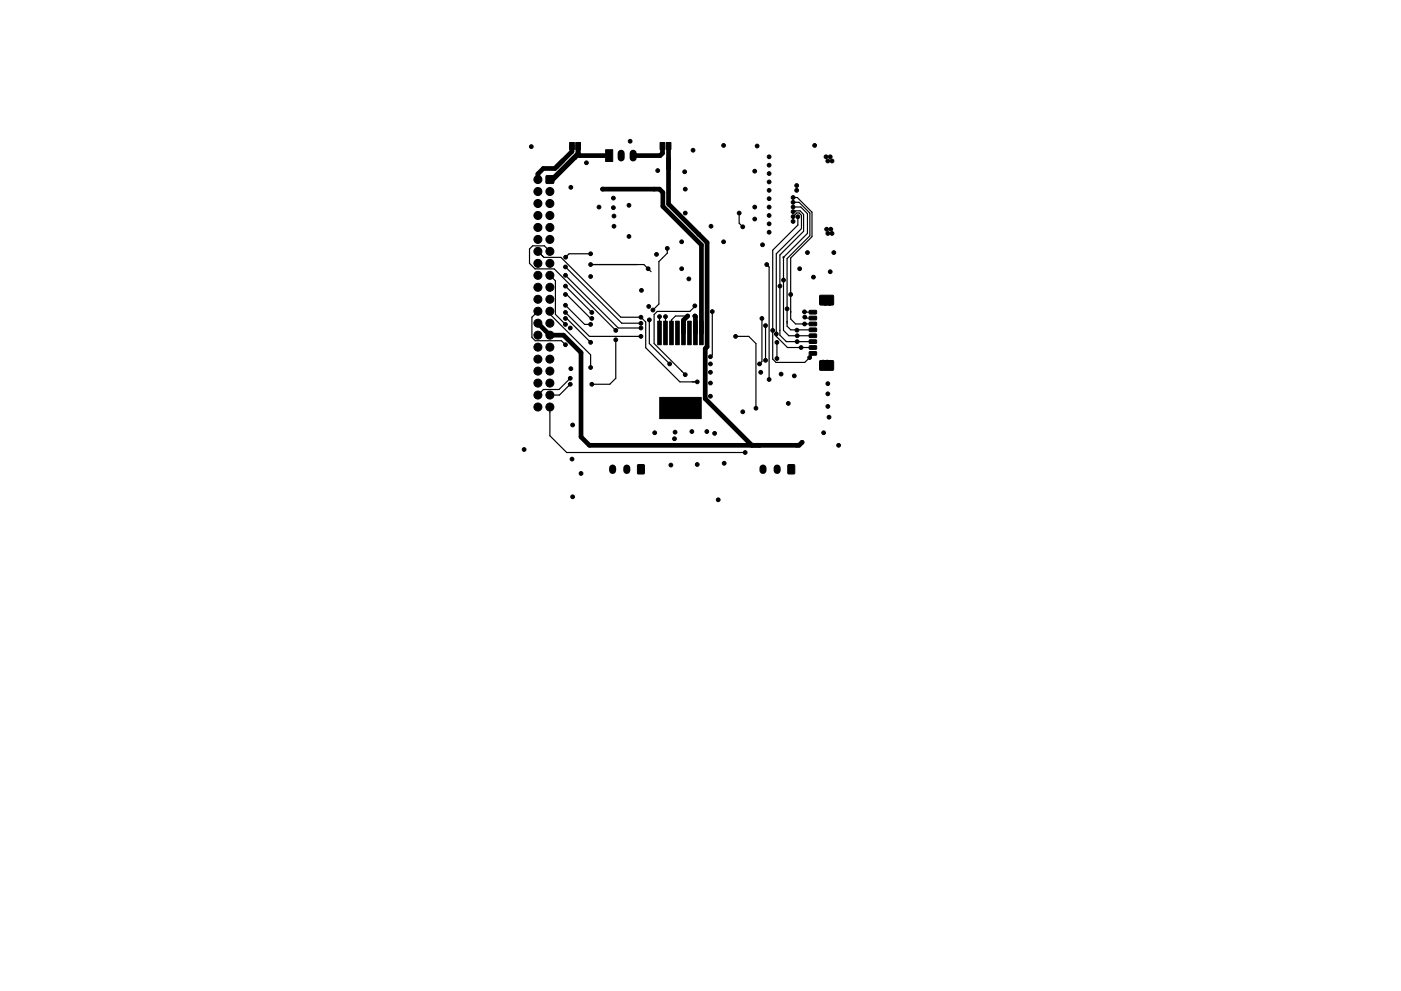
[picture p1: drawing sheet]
<svg xmlns="http://www.w3.org/2000/svg" width="297mm" height="210mm" viewBox="0 0 297 210" stroke-linecap="round" stroke-linejoin="round" font-family="sans-serif">
<g fill="#000" stroke="#000" stroke-width=".21">
<path d="M115.8 37.3h1.6v1.6h-1.6zM120.8 30.2h1v1.5h-1zM122.1 30.2h1v1.5h-1zM128.4 31.8h1.5v2.5h-1.5zM139.9 30.2h1v1.5h-1zM141.2 30.2h1v1.5h-1zM139.4 68.1h.8v5h-.8zM140.7 68.1h.8v5h-.8zM142 68.1h.7v5h-.7zM143.3 68.1h.7v5h-.7zM144.5 68.1h.8v5h-.8zM145.8 68.1h.8v5h-.8z"/>
<path d="M147.1 68.1h.7v5h-.7zM148.3 68.1h.8v5h-.8zM171.6 74.6h1.4l.1 .7-.1 .1h-1.3l-.1-.2zM171.6 73.4l1.4-.1 .1 .7-.1 .1h-1.3l-.1-.1zM171.6 72.1h1.4l.1 .7-.1 .1h-1.3l-.1-.2zM171.6 70.9l1.4-.1 .1 .7-.1 .1h-1.3l-.1-.1zM171.6 69.6h1.4l.1 .7-.1 .1h-1.3l-.1-.2zM171.6 68.4l1.4-.1 .1 .7-.1 .1h-1.3l-.1-.1zM171.6 67.1h1.4l.1 .7-.1 .1h-1.3l-.1-.2zM171.6 65.9l1.4-.1 .1 .7-.1 .1h-1.3l-.1-.1zM173.8 76.6l2.8-.1 .1 2-.2 .1-2.6-.1-.1-.2zM173.8 62.7h2.8l.1 1.9-2.8 .1-.1-.2z"/>
<path d="M135.2 98.6l1.4 .1-.1 1.8h-1.3zM139.9 84.3h8.8v4.5h-8.8zM167.1 98.6l1.4 .1-.1 1.8h-1.3z"/>
<circle cx="112.6" cy="31.1" r=".4"/>
<circle cx="114" cy="38.1" r=".85"/>
<circle cx="121" cy="39.7" r=".4"/>
<circle cx="124.3" cy="34.5" r=".4"/>
<circle cx="133.6" cy="30" r=".4"/>
<circle cx="139.4" cy="36.2" r=".4"/>
<circle cx="145.2" cy="36.4" r=".4"/>
<circle cx="146.9" cy="31.9" r=".4"/>
<circle cx="153.4" cy="30.9" r=".4"/>
<circle cx="160" cy="36.3" r=".4"/>
<circle cx="160.5" cy="31" r=".4"/>
<circle cx="163.1" cy="36.8" r=".4"/>
<circle cx="163.1" cy="38.6" r=".4"/>
<circle cx="163.1" cy="35" r=".4"/>
<circle cx="163.1" cy="33.3" r=".4"/>
<circle cx="168.9" cy="39.4" r=".4"/>
<circle cx="172.7" cy="30.9" r=".4"/>
<circle cx="175.1" cy="33.3" r=".4"/>
<circle cx="175.5" cy="34.2" r=".4"/>
<circle cx="176" cy="33.3" r=".4"/>
<circle cx="176.4" cy="34.2" r=".4"/>
<circle cx="114" cy="50.8" r=".85"/>
<circle cx="114" cy="45.7" r=".85"/>
<circle cx="114" cy="55.9" r=".85"/>
<circle cx="114" cy="58.4" r=".85"/>
<circle cx="114" cy="53.3" r=".85"/>
<circle cx="114" cy="48.3" r=".85"/>
<circle cx="114" cy="40.6" r=".85"/>
<circle cx="114" cy="43.2" r=".85"/>
<circle cx="116.6" cy="48.3" r=".85"/>
<circle cx="116.6" cy="45.7" r=".85"/>
<circle cx="116.6" cy="50.8" r=".85"/>
<circle cx="116.6" cy="53.3" r=".85"/>
<circle cx="116.6" cy="55.9" r=".85"/>
<circle cx="116.6" cy="58.4" r=".85"/>
<circle cx="116.6" cy="40.6" r=".85"/>
<circle cx="116.6" cy="43.2" r=".85"/>
<circle cx="119.9" cy="56.6" r=".4"/>
<circle cx="119.9" cy="58.4" r=".4"/>
<circle cx="119.9" cy="54.6" r=".4"/>
<circle cx="125.2" cy="58.7" r=".4"/>
<circle cx="125.2" cy="56.1" r=".4"/>
<circle cx="125.2" cy="53.8" r=".4"/>
<circle cx="127" cy="43.9" r=".4"/>
<circle cx="127.8" cy="40.1" r=".4"/>
<circle cx="130" cy="44.1" r=".4"/>
<circle cx="130" cy="42" r=".4"/>
<circle cx="130.2" cy="48" r=".4"/>
<circle cx="130.2" cy="45.8" r=".4"/>
<circle cx="133.3" cy="43.6" r=".4"/>
<circle cx="133.3" cy="50.2" r=".4"/>
<circle cx="137.4" cy="57" r=".4"/>
<circle cx="139.2" cy="54" r=".4"/>
<circle cx="141.5" cy="52.7" r=".4"/>
<circle cx="144.5" cy="51.3" r=".4"/>
<circle cx="144.5" cy="57" r=".4"/>
<circle cx="145.3" cy="45.2" r=".4"/>
<circle cx="145.3" cy="40.1" r=".4"/>
<circle cx="146" cy="59.2" r=".4"/>
<circle cx="148.2" cy="49.7" r=".4"/>
<circle cx="150.7" cy="48" r=".4"/>
<circle cx="153.4" cy="51.3" r=".4"/>
<circle cx="156.7" cy="45.2" r=".4"/>
<circle cx="157.5" cy="48.1" r=".4"/>
<circle cx="160" cy="46.5" r=".4"/>
<circle cx="160" cy="43.9" r=".4"/>
<circle cx="161.7" cy="51.9" r=".4"/>
<circle cx="162.6" cy="56.1" r=".4"/>
<circle cx="163.1" cy="45.7" r=".4"/>
<circle cx="163.1" cy="42.2" r=".4"/>
<circle cx="163.1" cy="43.9" r=".4"/>
<circle cx="163.1" cy="47.5" r=".4"/>
<circle cx="163.1" cy="49.3" r=".4"/>
<circle cx="163.1" cy="40.4" r=".4"/>
<circle cx="166.1" cy="59.4" r=".4"/>
<circle cx="166.1" cy="54.6" r=".12"/>
<circle cx="168.1" cy="43.9" r=".4"/>
<circle cx="168.1" cy="42.9" r=".4"/>
<circle cx="168.1" cy="46" r=".4"/>
<circle cx="168.1" cy="41.9" r=".4"/>
<circle cx="168.1" cy="47" r=".4"/>
<circle cx="168.1" cy="44.9" r=".4"/>
<circle cx="168.9" cy="40.4" r=".4"/>
<circle cx="169.2" cy="46" r=".4"/>
<circle cx="169.5" cy="57" r=".4"/>
<circle cx="171.2" cy="53.6" r=".4"/>
<circle cx="172.5" cy="58.8" r=".4"/>
<circle cx="175.3" cy="48.6" r=".4"/>
<circle cx="175.5" cy="49.5" r=".4"/>
<circle cx="176" cy="57.7" r=".4"/>
<circle cx="176.1" cy="48.6" r=".4"/>
<circle cx="176.4" cy="49.5" r=".4"/>
<circle cx="176.8" cy="53.6" r=".4"/>
<circle cx="114" cy="71.1" r=".85"/>
<circle cx="114" cy="66" r=".85"/>
<circle cx="114" cy="73.7" r=".85"/>
<circle cx="114" cy="61" r=".85"/>
<circle cx="114" cy="63.5" r=".85"/>
<circle cx="114" cy="78.7" r=".85"/>
<circle cx="114" cy="76.2" r=".85"/>
<circle cx="114" cy="68.6" r=".85"/>
<circle cx="116.6" cy="78.7" r=".85"/>
<circle cx="116.6" cy="68.6" r=".85"/>
<circle cx="116.6" cy="61" r=".85"/>
<circle cx="116.6" cy="73.7" r=".85"/>
<circle cx="116.6" cy="71.1" r=".85"/>
<circle cx="116.6" cy="66" r=".85"/>
<circle cx="116.6" cy="63.5" r=".85"/>
<circle cx="116.6" cy="76.2" r=".85"/>
<circle cx="119.9" cy="62.5" r=".4"/>
<circle cx="119.9" cy="67.6" r=".4"/>
<circle cx="119.9" cy="64.8" r=".4"/>
<circle cx="119.9" cy="60.7" r=".4"/>
<circle cx="119.9" cy="68.8" r=".4"/>
<circle cx="119.9" cy="66.3" r=".4"/>
<circle cx="119.9" cy="73.1" r=".4"/>
<circle cx="120.9" cy="69.6" r=".4"/>
<circle cx="121" cy="78.2" r=".4"/>
<circle cx="125.2" cy="78" r=".4"/>
<circle cx="125.2" cy="68.8" r=".4"/>
<circle cx="125.2" cy="72.6" r=".4"/>
<circle cx="125.5" cy="67.6" r=".4"/>
<circle cx="125.5" cy="66.3" r=".4"/>
<circle cx="130.6" cy="72.1" r=".4"/>
<circle cx="130.6" cy="70.1" r=".4"/>
<circle cx="135.9" cy="71.4" r=".4"/>
<circle cx="135.9" cy="69.6" r=".4"/>
<circle cx="135.9" cy="67.3" r=".4"/>
<circle cx="135.9" cy="68.6" r=".4"/>
<circle cx="136" cy="61.6" r=".4"/>
<circle cx="137.5" cy="65" r=".4"/>
<circle cx="137.7" cy="67.9" r=".4"/>
<circle cx="138.4" cy="65.8" r=".4"/>
<circle cx="139.8" cy="67.2" r=".4"/>
<circle cx="141.1" cy="67.2" r=".4"/>
<circle cx="142" cy="77.2" r=".4"/>
<circle cx="145.3" cy="79.5" r=".4"/>
<circle cx="145.8" cy="67.1" r=".4"/>
<circle cx="147.3" cy="64.9" r=".4"/>
<circle cx="147.3" cy="67.1" r=".4"/>
<circle cx="150.6" cy="77.2" r=".4"/>
<circle cx="150.6" cy="75.7" r=".4"/>
<circle cx="150.6" cy="79" r=".4"/>
<circle cx="151" cy="66.1" r=".4"/>
<circle cx="156" cy="71.4" r=".4"/>
<circle cx="161" cy="77.2" r=".4"/>
<circle cx="161.3" cy="79" r=".4"/>
<circle cx="161.5" cy="67.6" r=".4"/>
<circle cx="162.3" cy="76.4" r=".4"/>
<circle cx="162.3" cy="69.1" r=".4"/>
<circle cx="163.8" cy="70.1" r=".4"/>
<circle cx="164.6" cy="70.9" r=".4"/>
<circle cx="164.7" cy="72.6" r=".4"/>
<circle cx="164.7" cy="76.1" r=".4"/>
<circle cx="165.4" cy="60.7" r=".4"/>
<circle cx="165.6" cy="79.4" r=".4"/>
<circle cx="166.9" cy="65.5" r=".4"/>
<circle cx="167.6" cy="62.5" r=".4"/>
<circle cx="168.4" cy="79.8" r=".4"/>
<circle cx="169" cy="70" r=".4"/>
<circle cx="169" cy="72.5" r=".4"/>
<circle cx="169" cy="71.2" r=".4"/>
<circle cx="169.8" cy="73.7" r=".4"/>
<circle cx="170.6" cy="66.2" r=".4"/>
<circle cx="170.6" cy="68.7" r=".4"/>
<circle cx="170.6" cy="67.3" r=".4"/>
<circle cx="171.7" cy="75.9" r=".4"/>
<circle cx="174.5" cy="63.6" r=".4"/>
<circle cx="174.5" cy="76.8" r=".4"/>
<circle cx="175" cy="77.6" r=".4"/>
<circle cx="175" cy="64.4" r=".4"/>
<circle cx="175.4" cy="63.6" r=".4"/>
<circle cx="175.4" cy="76.8" r=".4"/>
<circle cx="175.9" cy="77.6" r=".4"/>
<circle cx="175.9" cy="64.4" r=".4"/>
<circle cx="111.1" cy="95.4" r=".4"/>
<circle cx="114" cy="86.4" r=".85"/>
<circle cx="114" cy="81.3" r=".85"/>
<circle cx="114" cy="83.8" r=".85"/>
<circle cx="116.6" cy="81.3" r=".85"/>
<circle cx="116.6" cy="83.8" r=".85"/>
<circle cx="116.6" cy="86.4" r=".85"/>
<circle cx="120.9" cy="81.5" r=".4"/>
<circle cx="120.9" cy="80.3" r=".4"/>
<circle cx="121.3" cy="97.4" r=".4"/>
<circle cx="121.4" cy="90.2" r=".4"/>
<circle cx="125.5" cy="81.5" r=".4"/>
<circle cx="138.8" cy="91.8" r=".4"/>
<circle cx="142" cy="86.9" r=".4"/>
<circle cx="142" cy="85.3" r=".4"/>
<circle cx="142.2" cy="98.7" r=".4"/>
<circle cx="143" cy="93.1" r=".4"/>
<circle cx="143.1" cy="91.7" r=".4"/>
<circle cx="143.5" cy="85.3" r=".4"/>
<circle cx="143.5" cy="86.9" r=".4"/>
<circle cx="145.3" cy="87.1" r=".4"/>
<circle cx="145.3" cy="85.3" r=".4"/>
<circle cx="146.7" cy="91.6" r=".4"/>
<circle cx="146.8" cy="85.3" r=".4"/>
<circle cx="146.8" cy="87.1" r=".4"/>
<circle cx="147.8" cy="81" r=".4"/>
<circle cx="147.8" cy="98.5" r=".4"/>
<circle cx="149.9" cy="91.6" r=".4"/>
<circle cx="150.6" cy="84.1" r=".4"/>
<circle cx="150.6" cy="81.3" r=".4"/>
<circle cx="151.5" cy="91.9" r=".4"/>
<circle cx="153.5" cy="98.3" r=".4"/>
<circle cx="157.5" cy="87.4" r=".4"/>
<circle cx="158" cy="96" r=".4"/>
<circle cx="160.3" cy="86.6" r=".4"/>
<circle cx="163.1" cy="80.5" r=".4"/>
<circle cx="167.1" cy="85.6" r=".4"/>
<circle cx="170.1" cy="93.8" r=".4"/>
<circle cx="174.6" cy="91.8" r=".4"/>
<circle cx="175.5" cy="86.2" r=".4"/>
<circle cx="175.5" cy="83.6" r=".4"/>
<circle cx="175.5" cy="81.4" r=".4"/>
<circle cx="175.8" cy="88.5" r=".4"/>
<circle cx="177.8" cy="94.5" r=".4"/>
<circle cx="121.4" cy="105.4" r=".4"/>
<circle cx="123.2" cy="100.5" r=".4"/>
<circle cx="152.3" cy="106" r=".4"/>
</g>
<path d="M131.7 32.5v1M134.2 32.5v1M129.9 99.3v.5M132.9 99.3v.5M161.8 99.3v.5M164.8 99.3v.5" fill="none" stroke="#000" stroke-width="1.5"/>
<g fill="none" stroke="#000" stroke-width="1">
<path d="M121.3 31v1.1l-3.6 3.6h-2.5l-1.2 1.2v1.2M122.6 31v1.7M122.6 32.7l-5.4 5.4h-.6M122.6 32.7l.3 .3h6.3M122.6 32.5l-5.6 5.6M140.4 31l.1 1.5-.5 .5h-5.8M140.4 31.5h.1M141.7 31v12.3l8.2 8.2v22.1l-.4 .4v10.6l9.9 9.9M141.7 31h.1M127.8 40.1h12l.7 .7v3l8.2 8.2v18.6M114 68.6l2.6 2.5h2.9l3.7 3.7v17.9l1.8 1.8h44.4l.7-.7M145.8 67.1l-.9 .8v2.7"/>
<path d="M147.3 67.1l.1 .1v3.4"/>
</g>
<g fill="none" stroke="#000" stroke-width=".25">
<path d="M114 53.3l1.3 1.3h3.6l12.7 12.7h4.3l1 1v5.5l7.2 7.2h3.7M116.6 53.3l-1.2-1.1h-2.5l-.6 .6v3.1l1.1 1.1h4.1l13.1 13.1M116.6 58.4l1.2 1.2v7.1l2.1 2.1M119.9 56.6l11.9 12h4.1M119.9 58.4l11.2 11.2h4.8M125.2 56.1h11.3l1.5 1.6M125.2 53.8h-4.6l-.7 .8M141.5 52.7v1l-1.8 1.8v9l-1.3 1.3M156.7 45.2v2.2l.8 .7M162.6 56.1l.5 .5v23.9M168.1 41.9h.9l3.2 3.1v5.2l-4.6 4.5v13l1.1 1h3.8M168.1 42.9h1.3l2.3 2.3v4.8l-4.8 4.9v14.3l.7 .8h4.9"/>
<path d="M168.1 43.9h1.7l1.4 1.4v4.2l-5.1 5.1v15.5l1.1 1.1h5.3M168.1 44.9h.5l.1-.2h.9l.8 .8v3.6l-5 5v17l1.3 1.4h5.8M168.1 46l.8-.8h.5l.5 .5v2.8l-5.3 5.3v17.6l2.4 2.3h5.5M169.2 46v1.7l-5.4 5.4v23.1l.7 .7h6.1l1.9-1.9M114 66l-1.2 1.3v4.3l.7 .7h5.5l.9 .8M116.6 66v.6l8.6 8.7v2.7M119.6 67.6h.5l5.1 5M119.9 62.5h.2l5.4 5.3M119.9 64.8l4.1 4h1.2M119.9 60.7l5.6 5.6M119.9 66.3l5.1 5.1h10.9M130.6 72.1v8.2l-1.3 1.2h-3.8"/>
<path d="M137.7 67.9v5l4.3 4.3M139.8 67.2v3.4M141.1 67.2v3.4M144.5 78.7h.1M144.9 67.4v3.2M145.8 67.1h-2.6l-.8 .8v2.7M147.3 64.9l-1 1.2h-6.9l-.7 .6v6.2l6.6 6.6M151 66.1v9.2l-.4 .4M156 71.4h2.7l1.6 1.5v13.7M161.5 67.6v9.1l-.5 .5M162.3 69.1v7.3M164.6 72.8l.1 .1v3.2"/>
<path d="M170.6 66.2h1.9M170.6 67.3l.2 .2h1.7M116.6 86.4v6.1l3.5 3.5h37.9M120.9 81.5l-2.3 2.3h-2M120.9 80.3l-2.4 2.3h-3.3l-1.2 1.2"/>
</g>
</svg>
